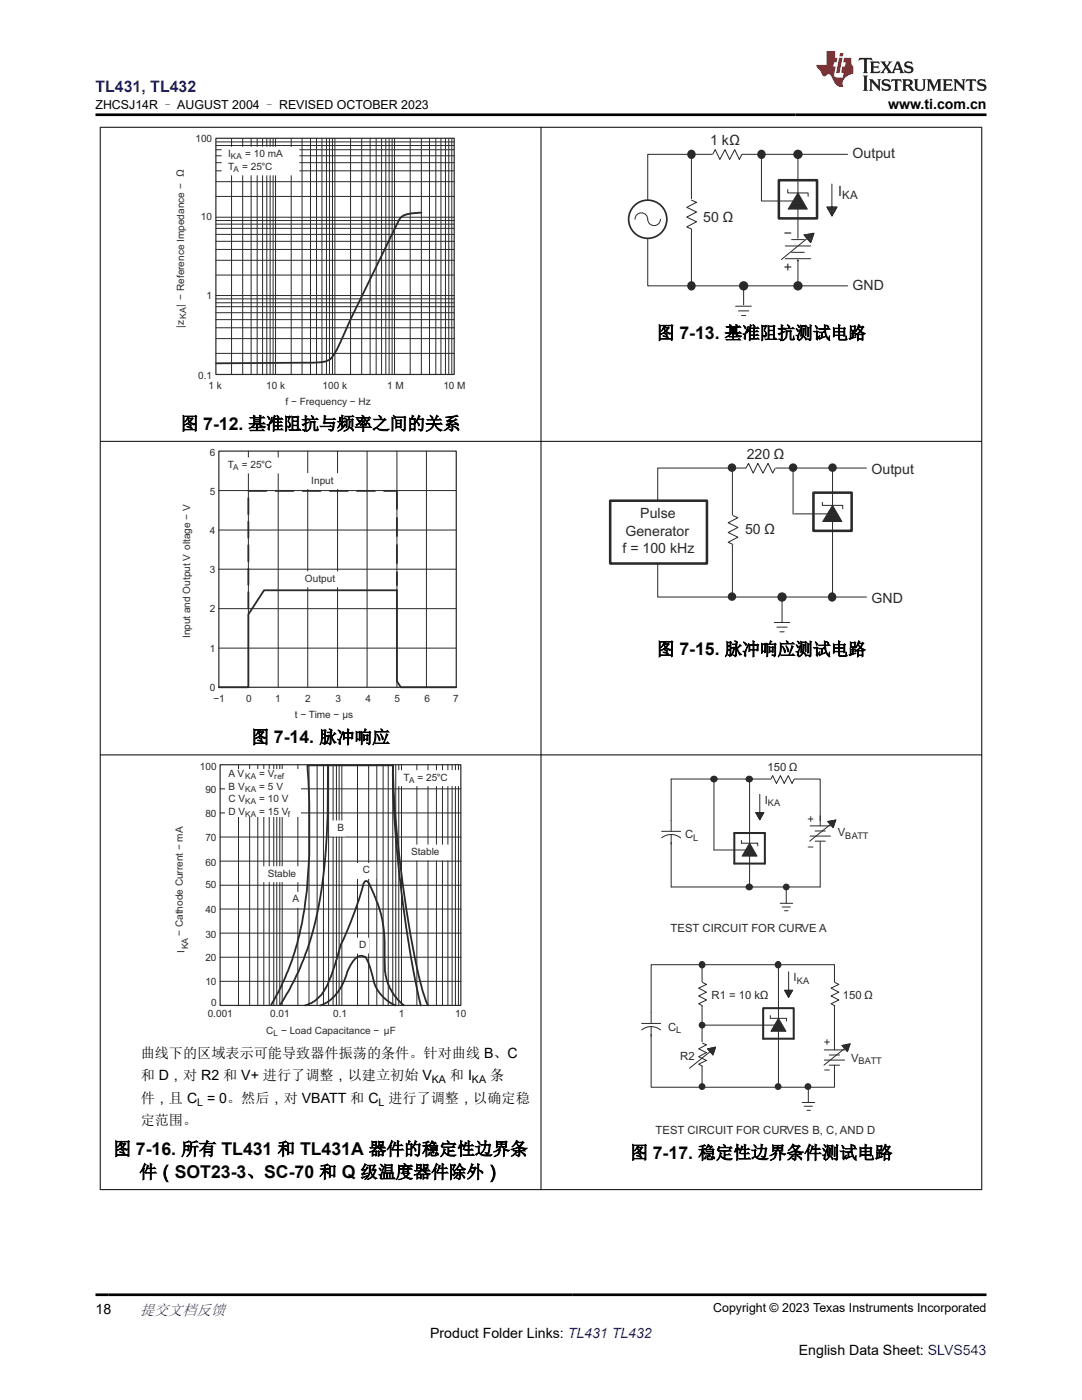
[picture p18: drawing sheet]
<svg xmlns="http://www.w3.org/2000/svg" width="216mm" height="279mm" viewBox="0 0 216 279" stroke-linecap="round" stroke-linejoin="round" font-family="sans-serif">
<defs><g id="words">
<g font-size="3.5">
<text x="131" y="67.6">图 7-13. 基准阻抗测试电路</text>
<text x="36" y="85.8">图 7-12. 基准阻抗与频率之间的关系</text>
<text x="131" y="130.8">图 7-15. 脉冲响应测试电路</text>
<text x="50.2" y="148.3">图 7-14. 脉冲响应</text>
<text x="22.6" y="230.5">图 7-16. 所有 TL431 和 TL431A 器件的稳定性边界条</text>
<text x="125.8" y="231.2">图 7-17. 稳定性边界条件测试电路</text>
<text x="27.8" y="235.1">件（SOT23-3、SC-70 和 Q 级温度器件除外）</text>
</g>
<text font-size="3.2" fill="#00f" x="19" y="18.3">TL431, TL432</text>
<text font-size="3" fill="#00f" x="27.9" y="262.4">提交文档反馈</text>
<g font-size="2.8">
<text x="177.2" y="21.7">www.ti.com.cn</text>
<text x="28.1" y="211.1">曲线下的区域表示可能导致器件振荡的条件。针对曲线 B、C</text>
<text x="28.1" y="215.6">和 D，对 R2 和 V+ 进行了调整，以建立初始 V</text>
<text x="89.8" y="215.6">和 I</text>
<text x="97.8" y="215.6">条</text>
<text x="28.1" y="220.1">件，且 C = 0。然后，对 VBATT 和 C 进行了调整，以确定稳</text>
<text x="28.1" y="224.6">定范围。</text>
<text x="19" y="262.1">18</text>
<text x="85.8" y="266.9">Product Folder Links: TL431 TL432</text>
<text x="159.4" y="270.3">English Data Sheet: SLVS543</text>
</g>
<g font-size="2.8" fill="#2b292a">
<text x="141.7" y="29">1 kΩ</text>
<text x="170.1" y="31.6">Output</text>
<text x="167.3" y="39.1">I</text>
<text x="140.3" y="44.3">50 Ω</text>
<text x="156.4" y="47.6">−</text>
<text x="156.4" y="54.3">+</text>
<text x="170.1" y="57.8">GND</text>
<text x="149" y="91.6">220 Ω</text>
<text x="173.9" y="94.5">Output</text>
<text x="124.8" y="107">Generator</text>
<text x="127.8" y="103.4">Pulse</text>
<text x="148.7" y="106.5">50 Ω</text>
<text x="124.2" y="110.4">f = 100 kHz</text>
<text x="173.9" y="120.3">GND</text>
</g>
<g font-size="2.5">
<text x="19.1" y="21.8">ZHCSJ14R – AUGUST 2004 – REVISED OCTOBER 2023</text>
<text x="142.3" y="261.8">Copyright © 2023 Texas Instruments Incorporated</text>
</g>
<g font-size="2.3" fill="#2b292a">
<text x="168" y="39.7">KA</text>
<text x="153.2" y="153.8">150 Ω</text>
<text x="152.6" y="160.4">I</text>
<text x="136.7" y="167.3">C</text>
<text x="161.1" y="164.3">+</text>
<text x="167.2" y="166.9">V</text>
<text x="161.1" y="169.9">−</text>
<text x="133.8" y="185.9">TEST CIRCUIT FOR CURVE A</text>
<text x="158.4" y="195.9">I</text>
<text x="142" y="199.4">R1 = 10 kΩ</text>
<text x="168.2" y="199.4">150 Ω</text>
<text x="133.3" y="205.7">C</text>
<text x="164.4" y="208.8">+</text>
<text x="135.7" y="211.6">R2</text>
<text x="164.4" y="214.3">−</text>
<text x="169.8" y="211.9">V</text>
<text x="130.8" y="226.3">TEST CIRCUIT FOR CURVES B, C, AND D</text>
</g>
<g font-size="2.1">
<text x="39.4" y="220.7">L</text>
<text x="75.5" y="220.7">L</text>
<text x="86.2" y="216.1">KA</text>
<text x="94.2" y="216.1">KA</text>
</g>
<g font-size="2" fill="#2b292a">
<text x="39" y="28.3">100</text>
<text x="45.5" y="33.9">T</text>
<text x="45.5" y="31.4">I</text>
<text x="48.3" y="33.9">= 25°C</text>
<text x="48.9" y="31.4">= 10 mA</text>
<text x="40.1" y="44">10</text>
<text x="41.2" y="59.6">1</text>
<text x="36.7" y="65.4" transform="rotate(-90 36.7 65.4)">|z</text>
<text x="36.7" y="61.3" transform="rotate(-90 36.7 61.3)">| − Reference Impedance − Ω</text>
<text x="39.5" y="75.6">0.1</text>
<text x="41.6" y="77.6">1 k</text>
<text x="53.1" y="77.6">10 k</text>
<text x="64.4" y="77.6">100 k</text>
<text x="77.2" y="77.6">1 M</text>
<text x="88.5" y="77.6">10 M</text>
<text x="57" y="80.7">f − Frequency − Hz</text>
<text x="41.9" y="91">6</text>
<text x="45.5" y="93.4">T</text>
<text x="48.2" y="93.4">= 25°C</text>
<text x="41.9" y="98.8">5</text>
<text x="62.1" y="96.5">Input</text>
<text x="41.9" y="106.5">4</text>
<text x="41.9" y="114.3">3</text>
<text x="60.9" y="116.1">Output</text>
<text x="41.9" y="122.1">2</text>
<text x="38" y="127.4" transform="rotate(-90 38 127.4)">Input and Output V oltage − V</text>
<text x="41.9" y="130.1">1</text>
<text x="41.9" y="137.9">0</text>
<text x="42.6" y="140">−1</text>
<text x="49.1" y="140">0</text>
<text x="54.9" y="140">1</text>
<text x="58.8" y="143.3">t − Time − µs</text>
<text x="60.9" y="140">2</text>
<text x="66.9" y="140">3</text>
<text x="72.9" y="140">4</text>
<text x="78.7" y="140">5</text>
<text x="84.7" y="140">6</text>
<text x="90.4" y="140">7</text>
<text x="39.9" y="153.6">100</text>
<text x="45.6" y="155.1">A V</text>
<text x="51.7" y="155.1">= V</text>
<text x="80.5" y="155.8">T</text>
<text x="83.3" y="155.8">= 25°C</text>
<text x="41" y="158.2">90</text>
<text x="45.6" y="157.6">B V</text>
<text x="45.6" y="160.1">C V</text>
<text x="51.7" y="157.6">= 5 V</text>
<text x="51.7" y="160.1">= 10 V</text>
<text x="41" y="167.8">70</text>
<text x="41" y="163">80</text>
<text x="45.6" y="162.6">D V</text>
<text x="51.7" y="162.6">= 15 V</text>
<text x="67.4" y="165.8">B</text>
<text x="41" y="172.8">60</text>
<text x="82" y="170.7">Stable</text>
<text x="41" y="177.2">50</text>
<text x="53.4" y="175">Stable</text>
<text x="72.4" y="174.3">C</text>
<text x="41" y="182.2">40</text>
<text x="58.3" y="180.1">A</text>
<text x="36.5" y="186.8" transform="rotate(-90 36.5 186.8)">− Cathode Current − mA</text>
<text x="36.8" y="190.2" transform="rotate(-90 36.8 190.2)">I</text>
<text x="41" y="187.2">30</text>
<text x="41" y="191.8">20</text>
<text x="71.7" y="189.2">D</text>
<text x="41" y="196.6">10</text>
<text x="41.5" y="202.9">0.001</text>
<text x="42.1" y="200.7">0</text>
<text x="53.9" y="202.9">0.01</text>
<text x="66.5" y="202.9">0.1</text>
<text x="79.6" y="202.9">1</text>
<text x="90.8" y="202.9">10</text>
<text x="53.1" y="206.3">C</text>
<text x="56.1" y="206.3">− Load Capacitance − µF</text>
</g>
<g font-size="1.8" fill="#2b292a">
<text x="37.1" y="63.6" transform="rotate(-90 37.1 63.6)">KA</text>
<text x="153.2" y="160.9">KA</text>
<text x="138.3" y="167.8">L</text>
<text x="168.7" y="167.4">BATT</text>
<text x="37.6" y="189.5" transform="rotate(-90 37.6 189.5)">KA</text>
<text x="159" y="196.3">KA</text>
<text x="134.9" y="206.1">L</text>
<text x="171.3" y="212.4">BATT</text>
</g>
<g font-size="1.6" fill="#2b292a">
<text x="46.1" y="31.8">KA</text>
<text x="46.6" y="34.3">A</text>
<text x="46.6" y="93.8">A</text>
<text x="48.9" y="155.5">KA</text>
<text x="54.7" y="155.5">ref</text>
<text x="48.9" y="158">KA</text>
<text x="48.9" y="160.5">KA</text>
<text x="81.6" y="156.2">A</text>
<text x="48.9" y="163">KA</text>
<text x="57.4" y="163">f</text>
<text x="54.6" y="206.7">L</text>
</g>
</g></defs>
<g fill="none" stroke="#2b292a" stroke-width=".2">
<path d="M43.1 39.2h47.5M43.1 36.3h47.5M43.1 34.1h47.5M43.1 32.5h47.5M43.1 31.1h47.5M43.1 29.9h47.5M43.1 29h47.5M43.1 28.3h47.5M46.2 27.7v47M48.4 27.7v47M50.1 27.7v47M51.3 27.7v47"/>
<path d="M52.4 27.7v47M53.2 27.7v47M53.9 27.7v47M54.5 27.7v47M55 27.7v47M58.1 27.6v47.1M60.3 27.6v47.1M62 27.6v47.1M63.2 27.6v47.1M64.2 27.6v47.1M65.1 27.6v47.1M65.7 27.6v47.1"/>
<path d="M66.3 27.6v47.1M66.8 27.6v47.1M69.9 27.6v47.1M72.2 27.6v47.1M73.9 27.6v47.1M75.1 27.6v47.1M76.1 27.6v47.1M77 27.6v47.1M77.6 27.6v47.1M78.2 27.6v47.1M78.7 27.6v47.1M81.9 27.6v47.1"/>
<path d="M84.1 27.6v47.1M85.7 27.6v47.1M87 27.6v47.1M88 27.6v47.1M88.9 27.6v47.1M89.5 27.6v47.1M90.1 27.6v47.1M43.1 59.6h47.5M43.1 59h47.5M43.1 54.9h47.5M43.1 51.9h47.5M43.1 49.8h47.5"/>
<path d="M43.1 48.2h47.5M43.1 46.8h47.5M43.1 45.6h47.5M43.1 44.7h47.5M43.1 44h47.5M43.1 43.4h47.5M43.1 70.5h47.5M43.1 67.6h47.5M43.1 65.4h47.5M43.1 63.8h47.5M43.1 62.4h47.5M43.1 61.2h47.5"/>
<path d="M43.1 60.4h47.5"/>
</g>
<path d="M84.1 42.4l-2.9 .3-1 .5-.5 .6-9.9 20.2-2.1 4.7a10.3 10.3 0 0 1-2 3.1l-1.1 .4-2.2 .2-19.3 .1" fill="none" stroke="#2b292a" stroke-width=".36"/>
<path d="M43.1 27.6h47.5v47.1h-47.5z" fill="none" stroke="#2b292a" stroke-width=".24"/>
<path d="M44.3 29.4h15.3v5.5h-15.3z" fill-rule="evenodd" fill="#fff"/>
<path d="M44.3 29.4h15.3v5.5h-15.3z" fill="none" stroke="#fff" stroke-width=".24"/>
<path d="M159.2 30.8v16.8" fill="none" stroke="#2b292a" stroke-width=".2"/>
<path d="M159.2 38.5l1.9 3.2h-3.8z" fill="#2b292a"/>
<g fill="none" stroke="#2b292a" stroke-width=".2">
<path d="M138 31.1v25.9M151.9 30.8v9.3h6.6M157.2 37.8v.7h4.1v.7M159.2 38.5l1.9 3.2h-3.8zM166 36.7v6.4l1-1.8h-2l1.1 1.8M169.1 30.8h-39.9v9.1M126.7 43.8a1.27 1.27 0 0 1 1.3-1.3 1.27 1.27 0 0 1 1.2 1.3 1.27 1.27 0 0 0 1.3 1.2 1.27 1.27 0 0 0 1.3-1.2M129.2 47.6v9.4h39.9M148.4 57.3v3.6M156.7 51.6h5.1M156.7 49.1h5.1M158 50.4h2.5"/>
<path d="M158 47.8h2.5M159.2 52.1v-.2v4.4M160.4 46.9l2-.4-.6 1.9zM160.5 46.9l1.3 1.5M160.7 46.9l1.1 1.3M160.7 46.9l1.1 1.2M160.9 46.8l1 1.2M161.1 46.8l.9 1M161.2 46.8l.8 .8M161.3 46.7l.8 .9M161.5 46.7l.6 .7M161.7 46.7l.5 .6"/>
<path d="M161.8 46.6l.4 .5M161.9 46.6l.4 .4M162 46.8l-6.1 5M162.1 46.5l.2 .4M162.2 46.5l.2 .2M165.1 41.4h1.9M165.1 41.6h1.8M165.2 41.6h1.6M165.2 41.8h1.6M165.3 41.9h1.5M165.4 42.1h1.3M165.5 42.1h1.1"/>
<path d="M165.6 42.3h.9M165.7 42.4h.7M165.7 42.7h.5M165.7 42.6h.6M165.8 42.8h.4M165.9 42.9h.3M146.8 61.1h3.1M147.4 62h2M148 63h.8"/>
</g>
<path d="M155.4 36h7.6v7.6h-7.6z" fill="none" stroke="#2b292a" stroke-width=".51"/>
<circle cx="129.2" cy="43.8" r="3.8" fill="none" stroke="#2b292a" stroke-width=".34"/>
<path d="M142.2 29.9h5.8v1.9h-5.8z" fill-rule="evenodd" fill="#fff"/>
<path d="M142.2 30.8l.5-.9 .9 1.9 1.1-1.9 .9 1.9 1-1.9 .9 1.9 .5-1" fill="none" stroke="#2b292a" stroke-width=".2"/>
<circle cx="137.9" cy="30.8" r=".73" fill="#2b292a"/>
<circle cx="137.9" cy="30.8" r=".73" fill="none" stroke="#2b292a" stroke-width=".34"/>
<circle cx="137.9" cy="57" r=".73" fill="#2b292a"/>
<circle cx="137.9" cy="57" r=".73" fill="none" stroke="#2b292a" stroke-width=".34"/>
<circle cx="148.4" cy="57" r=".76" fill="#2b292a"/>
<circle cx="148.4" cy="57" r=".76" fill="none" stroke="#2b292a" stroke-width=".34"/>
<circle cx="159.2" cy="57" r=".76" fill="#2b292a"/>
<circle cx="159.2" cy="57" r=".76" fill="none" stroke="#2b292a" stroke-width=".34"/>
<circle cx="159.2" cy="30.8" r=".76" fill="#2b292a"/>
<circle cx="159.2" cy="30.8" r=".76" fill="none" stroke="#2b292a" stroke-width=".34"/>
<circle cx="151.9" cy="30.8" r=".73" fill="#2b292a"/>
<circle cx="151.9" cy="30.8" r=".73" fill="none" stroke="#2b292a" stroke-width=".34"/>
<path d="M137 39.9h2v5.8h-2z" fill-rule="evenodd" fill="#fff"/>
<path d="M138 39.9l1 .5-2 1 2 .9-2 1 2 1-2 1 1 .4M43.7 97.9h47.3M49.6 90v47.2M55.5 90v47.2M61.4 90v47.2M67.4 90v47.2M73.2 90v47.2M79.2 90v47.2M85.1 90v47.2M43.7 105.8h47.3M43.7 121.5h47.3M43.7 129.3h47.3" fill="none" stroke="#2b292a" stroke-width=".2"/>
<path d="M49.6 121.4v-23.4" fill="none" stroke="#2b292a" stroke-width=".36" stroke-dasharray="3.2 1.4"/>
<path d="M49.6 98h29.6M79.2 98v18.8" fill="none" stroke="#2b292a" stroke-width=".36" stroke-dasharray="3.6 1.8"/>
<path d="M43.7 137.2h5.9v-14.6l3.1-4.8h26.5v18.2l.8 1.2h11" fill="none" stroke="#2b292a" stroke-width=".36"/>
<path d="M60.9 94.5h7.3v3h-7.3z" fill-rule="evenodd" fill="#fff"/>
<path d="M60.9 94.5h7.3v3h-7.3z" fill="none" stroke="#fff" stroke-width=".24"/>
<path d="M59.7 114.1h9.7v3h-9.7z" fill-rule="evenodd" fill="#fff"/>
<path d="M59.7 114.1h9.7v3h-9.7z" fill="none" stroke="#fff" stroke-width=".24"/>
<path d="M44.3 91.4h11.7v3h-11.7z" fill-rule="evenodd" fill="#fff"/>
<path d="M44.3 91.4h11.7v3h-11.7z" fill="none" stroke="#fff" stroke-width=".24"/>
<path d="M43.7 90h47.3v47.2h-47.3z" fill="none" stroke="#2b292a" stroke-width=".24"/>
<path d="M43.7 113.6h47.3" fill="none" stroke="#2b292a" stroke-width=".2"/>
<path d="M166.1 100.9l1.9 3.2h-3.8z" fill="#2b292a"/>
<path d="M146.1 93.4v25M158.2 93.4v9.2M166.1 93.4v25.7M172.9 93.4h-41.7v25.7h41.7M156 119.1v5.1M158.5 102.6h7.4M164.1 100.3v.6h4.1v.6M166.1 100.9l1.9 3.2h-3.8zM154.5 124.2h3.1M155 125.2h2.1M155.6 126.1h.9" fill="none" stroke="#2b292a" stroke-width=".2"/>
<path d="M162.3 98.3h7.6v7.6h-7.6z" fill="none" stroke="#2b292a" stroke-width=".51"/>
<path d="M121.8 99.9h19.3v12.6h-19.3z" fill-rule="evenodd" fill="#fff"/>
<path d="M121.8 99.9h19.3v12.6h-19.3z" fill="none" stroke="#2b292a" stroke-width=".51"/>
<circle cx="158.2" cy="93.3" r=".68" fill="#2b292a"/>
<circle cx="158.2" cy="93.3" r=".68" fill="none" stroke="#2b292a" stroke-width=".34"/>
<circle cx="166.1" cy="93.3" r=".68" fill="#2b292a"/>
<circle cx="166.1" cy="93.3" r=".68" fill="none" stroke="#2b292a" stroke-width=".34"/>
<path d="M145.3 102.9h1.9v5.8h-1.9z" fill-rule="evenodd" fill="#fff"/>
<path d="M146.2 102.9l1 .4-1.9 1 1.9 1-1.9 1 1.9 .9-1.9 1 .9 .4" fill="none" stroke="#2b292a" stroke-width=".2"/>
<circle cx="146.1" cy="93.3" r=".68" fill="#2b292a"/>
<circle cx="146.1" cy="93.3" r=".68" fill="none" stroke="#2b292a" stroke-width=".34"/>
<circle cx="146.1" cy="119.1" r=".68" fill="#2b292a"/>
<circle cx="146.1" cy="119.1" r=".68" fill="none" stroke="#2b292a" stroke-width=".34"/>
<path d="M148.9 92.5h5.8v1.9h-5.8z" fill-rule="evenodd" fill="#fff"/>
<path d="M148.9 93.4l.5-.9 .9 1.9 .9-1.9 1 1.9 1.1-1.9 .9 1.9 .5-1" fill="none" stroke="#2b292a" stroke-width=".2"/>
<circle cx="166" cy="119.1" r=".73" fill="#2b292a"/>
<circle cx="166" cy="119.1" r=".73" fill="none" stroke="#2b292a" stroke-width=".34"/>
<circle cx="156" cy="119.1" r=".76" fill="#2b292a"/>
<circle cx="156" cy="119.1" r=".76" fill="none" stroke="#2b292a" stroke-width=".34"/>
<g fill="none" stroke="#2b292a" stroke-width=".2">
<path d="M43.9 157.4h48.1M47.6 152.6v48.1M49.8 152.6v48.1M51.4 152.6v48.1M52.6 152.6v48.1M53.7 152.6v48.1M54.6 152.6v48.1M55.2 152.6v48.1M55.8 152.6v48.1M56.3 152.6v48.1M59.4 152.6v48.1M61.7 152.6v48.1"/>
<path d="M63.3 152.6v48.1M64.5 152.6v48.1M65.6 152.6v48.1M66.5 152.6v48.1M67.1 152.6v48.1M67.7 152.6v48.1M68.2 152.6v48.1M71.3 152.6v48.1M73.6 152.6v48.1M75.2 152.6v48.1M76.4 152.6v48.1M77.5 152.6v48.1"/>
<path d="M78.4 152.6v48.1M79 152.6v48.1M79.6 152.6v48.1M80.1 152.6v48.1M83.2 152.6v48.1M85.4 152.6v48.1M87.1 152.6v48.1M88.3 152.6v48.1M89.4 152.6v48.1M90.2 152.6v48.1M90.9 152.6v48.1M91.5 152.6v48.1"/>
<path d="M43.9 176.7h48.1M43.9 167h48.1M43.9 162.2h48.1M43.9 195.8h48.1M43.9 191h48.1M43.9 186.2h48.1M43.9 181.4h48.1"/>
</g>
<path d="M79.3 153.8h12.2v3h-12.2z" fill-rule="evenodd" fill="#fff"/>
<path d="M79.3 153.8h12.2v3h-12.2z" fill="none" stroke="#fff" stroke-width=".24"/>
<path d="M66.2 163.9h2.7v2.9h-2.7z" fill-rule="evenodd" fill="#fff"/>
<path d="M66.2 163.9h2.7v2.9h-2.7z" fill="none" stroke="#fff" stroke-width=".24"/>
<path d="M80.8 168.7h9.1v2.9h-9.1z" fill-rule="evenodd" fill="#fff"/>
<path d="M80.8 168.7h9.1v2.9h-9.1z" fill="none" stroke="#fff" stroke-width=".24"/>
<path d="M52.2 173h8.8v2.9h-8.8z" fill-rule="evenodd" fill="#fff"/>
<path d="M52.2 173h8.8v2.9h-8.8z" fill="none" stroke="#fff" stroke-width=".24"/>
<g fill="#fff">
<path d="M44.9 153.6h15.1v9.5h-15.1z" fill-rule="evenodd"/>
<path d="M57.1 178.1h2.9v3h-2.9z" fill-rule="evenodd"/>
</g>
<path d="M57.1 178.1h2.9v3h-2.9z" fill="none" stroke="#fff" stroke-width=".24"/>
<path d="M71.2 172.3h3.7v3h-3.7z" fill-rule="evenodd" fill="#fff"/>
<path d="M71.2 172.3h3.7v3h-3.7z" fill="none" stroke="#fff" stroke-width=".24"/>
<path d="M70.5 187.2h3v3h-3z" fill-rule="evenodd" fill="#fff"/>
<path d="M70.5 187.2h3v3h-3z" fill="none" stroke="#fff" stroke-width=".24"/>
<path d="M65.4 152.6a167.7 167.7 0 0 1-.7 20.9 60.7 60.7 0 0 1-6.3 22.7l-2.5 4.3M78.4 152.7h-17a168.7 168.7 0 0 1 .1 20.7 62 62 0 0 1-2.5 16 49.3 49.3 0 0 1-4.9 11.1M78.4 152.7a221.7 221.7 0 0 0 5.7 44.2l1.3 3.8M78.4 152.7a225 225 0 0 0 3.7 38.6l1.9 9.4M68 188.6l-1.8 5.8a15.5 15.5 0 0 1-2.1 4.2l-1.4 1.2-1.8 .9M68 188.5a74.9 74.9 0 0 0 4.6-12.3l.5-.4a1.77 1.77 0 0 1 .9 1.3l1.7 4.3a21.7 21.7 0 0 1 1 5.4l.1 7.1 .2 1.3 .7 1.8 .5 1 1.3 1.6 1.1 1.1M69.3 194a9.1 9.1 0 0 1-5.4 6.7M72.9 191a17.8 17.8 0 0 1 1.9 5.6 7.9 7.9 0 0 0 4.1 4.1M72.9 191a1.54 1.54 0 0 0-2.3 .6l-1.3 2.4" fill="none" stroke="#2b292a" stroke-width=".36"/>
<path d="M43.9 152.6h48.1v48.1h-48.1z" fill="none" stroke="#2b292a" stroke-width=".24"/>
<path d="M43.9 171.9h48.1" fill="none" stroke="#2b292a" stroke-width=".2"/>
<path d="M149.6 168.3l1.5 2.6h-3z" fill="#2b292a"/>
<path d="M149.6 168.3l1.5 2.6h-3z" fill="none" stroke="#2b292a" stroke-width=".2"/>
<path d="M155.3 203.2l1.5 2.6h-3z" fill="#2b292a"/>
<g fill="none" stroke="#2b292a" stroke-width=".2">
<path d="M140.1 192.5v24.3M155.3 192.5v24.2M156.5 197.7h1.6M156.6 197.7h1.4M156.7 197.9h1.3M156.8 197.9h1.2M156.8 198.1h1.1M156.8 198.2h1M156.9 198.3h.9M157 198.4h.7M157 198.5h.6M157.1 198.6h.5"/>
<path d="M157.2 198.7h.4M157.2 198.9h.2M157.2 198.8h.3M157.3 199h.1M157.4 194v5l.8-1.4h-1.7l.9 1.4M140.1 204.6h15M141.2 209.3l1.6-.3-.5 1.5zM153.7 202.7v.5h3.3v.6M155.3 203.2l1.5 2.6h-3zM161.3 217v3M164.5 211.6h4M164.5 209.5h4"/>
<path d="M165.5 212.6h2M165.5 210.5h2M166.5 209.5v-17h-36.6v24.5h36.6v-4.4M168 208.7l1.6-.4-.5 1.6zM168.1 208.7l1 1.1M168.2 208.7l.9 1M168.3 208.6l.9 1M168.4 208.6l.8 .9M168.5 208.6l.8 .8M168.7 208.5l.6 .8M168.7 208.5l.7 .7M168.9 208.5l.5 .6"/>
<path d="M169 208.4l.4 .5M169.1 208.4l.3 .5M169.2 208.4l.3 .3M169.4 208.4l.2 .2M169.4 208.6l-5 4M169.5 208.4l.1 .1M169.6 208.4h.1M160.1 220h2.5M160.5 220.8h1.6M161 221.6h.7"/>
</g>
<path d="M152.3 201.2h6.1v6.1h-6.1z" fill="none" stroke="#2b292a" stroke-width=".41"/>
<path d="M128.1 202.1h3.7v4.2h-3.7z" fill-rule="evenodd" fill="#fff"/>
<g fill="none" stroke="#2b292a" stroke-width=".2">
<path d="M142.5 155.5v14.1h6.9M149.6 155.5v21M151.6 158.5v5.1l.8-1.4h-1.6l.8 1.4M147.9 167.7v.6h3.3v.5M150.8 162.2h1.6M150.9 162.3h1.4M150.9 162.4h1.4M151 162.5h1.2M151.1 162.6h1M151.1 162.7h1M151.2 162.8h.8M151.2 162.9h.8"/>
<path d="M151.3 163h.6M151.3 163.1h.6M151.4 163.2h.4M151.5 163.3h.2M151.5 163.4h.2M156.9 177.2v3.1M161.6 166.9h4.1M161.6 164.8h4.1M162.6 167.9h2.1M162.6 165.8h2.1M163.7 163.7v-8.2h-29.8v21.5h29.8v-9M163.7 162.8v2"/>
<path d="M165.2 163.9l1 1.3M165.4 163.9l.9 1.1M165.5 163.9l.9 1M165.6 163.9l.8 .9M165.7 163.9l.7 .8M165.8 163.8l.6 .8M165.9 163.8l.6 .7M166 163.8l.5 .6M166.2 163.7l.4 .5M166.2 163.7l.4 .4M166.4 163.7l.2 .3M166.5 163.7l.2 .2"/>
<path d="M166.5 163.9l-4.9 4M166.6 163.7l.1 .1M166.7 163.7h.1M166.8 163.7l-1.6 .2 1 1.3M166.8 163.7l-.6 1.5M155.7 180.3h2.5M156.1 181h1.6M156.5 181.8h.7M128 205.5a3 3 0 0 1 3.8 .1M128 204.2h3.8M129.9 202.1v2.1M129.9 204.9v1.9"/>
<path d="M141.2 209.3l1.1 1.2M141.4 209.3l.9 1M141.6 209.3l.8 .8M141.7 209.2l.8 .8M141.8 209.2l.7 .7M141.9 209.1l.6 .7M142.1 209.1l.4 .6M142.2 209.1l.4 .5M142.3 209.1l.3 .4M142.4 209.1l.3 .3M142.5 209.1l.2 .2M142.6 209l.1 .1"/>
<path d="M142.7 209v.1"/>
</g>
<path d="M146.5 166.2h6.1v6.1h-6.1z" fill="none" stroke="#2b292a" stroke-width=".41"/>
<path d="M132.1 163.8h3.7v4.1h-3.7z" fill-rule="evenodd" fill="#fff"/>
<path d="M132 167.2a3 3 0 0 1 3.8 0M132 165.9h3.8M133.9 163.8v2.1M133.9 166.5v2" fill="none" stroke="#2b292a" stroke-width=".2"/>
<circle cx="142.5" cy="155.5" r=".57" fill="#2b292a"/>
<circle cx="142.5" cy="155.5" r=".57" fill="none" stroke="#2b292a" stroke-width=".27"/>
<circle cx="149.5" cy="155.5" r=".57" fill="#2b292a"/>
<circle cx="149.5" cy="155.5" r=".57" fill="none" stroke="#2b292a" stroke-width=".27"/>
<path d="M153.8 154.8h4.6v1.6h-4.6z" fill-rule="evenodd" fill="#fff"/>
<path d="M153.8 155.5l.4-.7 .7 1.6 .8-1.6 .8 1.6 .8-1.6 .7 1.6 .4-.9" fill="none" stroke="#2b292a" stroke-width=".2"/>
<circle cx="149.5" cy="177" r=".57" fill="#2b292a"/>
<circle cx="149.5" cy="177" r=".57" fill="none" stroke="#2b292a" stroke-width=".27"/>
<circle cx="156.9" cy="177" r=".54" fill="#2b292a"/>
<circle cx="156.9" cy="177" r=".54" fill="none" stroke="#2b292a" stroke-width=".27"/>
<circle cx="140.1" cy="192.5" r=".57" fill="#2b292a"/>
<circle cx="140.1" cy="192.5" r=".57" fill="none" stroke="#2b292a" stroke-width=".27"/>
<circle cx="155.2" cy="192.5" r=".57" fill="#2b292a"/>
<circle cx="155.2" cy="192.5" r=".57" fill="none" stroke="#2b292a" stroke-width=".27"/>
<circle cx="140.1" cy="216.8" r=".54" fill="#2b292a"/>
<circle cx="140.1" cy="216.8" r=".54" fill="none" stroke="#2b292a" stroke-width=".27"/>
<circle cx="155.3" cy="216.8" r=".54" fill="#2b292a"/>
<circle cx="155.3" cy="216.8" r=".54" fill="none" stroke="#2b292a" stroke-width=".27"/>
<circle cx="140.1" cy="204.6" r=".54" fill="#2b292a"/>
<circle cx="140.1" cy="204.6" r=".54" fill="none" stroke="#2b292a" stroke-width=".27"/>
<circle cx="161.2" cy="216.8" r=".54" fill="#2b292a"/>
<circle cx="161.2" cy="216.8" r=".54" fill="none" stroke="#2b292a" stroke-width=".27"/>
<path d="M139.4 208.1h1.6v4.7h-1.6z" fill-rule="evenodd" fill="#fff"/>
<path d="M140.2 208.2l.8 .3-1.6 .8 1.6 .8-1.6 .8 1.6 .7-1.6 .8 .8 .4" fill="none" stroke="#2b292a" stroke-width=".2"/>
<path d="M139.4 196.1h1.6v4.6h-1.6z" fill-rule="evenodd" fill="#fff"/>
<path d="M140.2 196.1l.8 .4-1.6 .7 1.6 .8-1.6 .8 1.6 .8-1.6 .7 .8 .4" fill="none" stroke="#2b292a" stroke-width=".2"/>
<path d="M165.8 196.1h1.6v4.6h-1.6z" fill-rule="evenodd" fill="#fff"/>
<path d="M166.6 196.1l.8 .4-1.6 .7 1.6 .8-1.6 .8 1.6 .8-1.6 .7 .8 .4M142.5 209.3l-4.9 3.9" fill="none" stroke="#2b292a" stroke-width=".2"/>
<path d="M19.9 25.4h176.1M20 25.3v212.2M107.9 25.3v212.2M195.9 25.3v212.2M19.9 88.1h176.1M19.9 150.7h176.1M19.9 237.4h176.1" fill="none" stroke="#000" stroke-width=".2"/>
<path d="M171.5 11.6l-.2 .5 .5-.2h.6v.1v2.2l-.2 .4h1l-.2-.4v-2.2v-.1h.5l.5 .2-.1-.5zM173.6 12.3l.2 .4v1.5l-.2 .4h1.9l.1-.6a1.08 1.08 0 0 1-1.3 .2v-.7h.6l.4 .2v-.7l-.4 .2h-.6v-.5l.2-.2a1 1 0 0 1 1 .3l-.1-.5zM175.7 12.3l.9 1.1-1 1.2h.9l-.2-.2 .5-.8 .4 .8-.2 .2h1.6l-.2-.2 .2-.5h.9l.1 .5-.1 .2h.9l-.2-.3-.8-2h-.5l-.9 2.2-.9-1.1 .9-1.1h-.8l.2 .2-.4 .6-.4-.6 .2-.2zM179 12.7l.4 1h-.7zM180.7 12.4a.65 .65 0 0 0-.2 .7 .65 .65 0 0 0 .6 .5l.6 .1 .1 .3a.79 .79 0 0 1-.7 .4 .79 .79 0 0 1-.7-.5l.1 .7 .2-.1a.93 .93 0 0 0 1.1 .1 .93 .93 0 0 0 .4-1 1.46 1.46 0 0 0-1.2-.6l-.1-.3a1.09 1.09 0 0 1 1.2 .2l-.2-.6-.1 .1-.5-.2zM172.2 15.1l.2 .4v2.2l-.2 .4h1l-.2-.4v-2.2l.2-.4zM173.4 15.8l.2 .4v1.5l-.2 .4h.8l-.3-.4 .1-1.3 1.6 1.8v-2l.2-.4h-.7l.1 .2 .1 1.1-1.2-1.3zM176.2 15.9a.65 .65 0 0 0-.2 .8 .65 .65 0 0 0 .6 .4l.6 .2 .1 .2a.79 .79 0 0 1-.7 .4 .79 .79 0 0 1-.7-.5l.1 .7 .2-.1a.93 .93 0 0 0 1.1 .1 .93 .93 0 0 0 .4-.9 1.46 1.46 0 0 0-1.2-.6l-.1-.4a1.09 1.09 0 0 1 1.2 .2l-.1-.6-.2 .1-.5-.1zM177.9 15.8l-.1 .6a.63 .63 0 0 1 .8-.3v1.6l-.3 .4h1l-.2-.4v-1.6a.66 .66 0 0 1 .8 .3l-.1-.6zM180 15.8l.2 .4v1.5l-.2 .4h1l-.2-.2-.1-.7h.5l.1 .2a.79 .79 0 0 0 1.2 .6l-1-.9a.61 .61 0 0 0 .6-.6 .61 .61 0 0 0-.5-.7zM180.8 16.1h.1a.47 .47 0 0 1 .5 .1 .47 .47 0 0 1 .1 .5l-.1 .1-.7 .1zM182.3 15.8l.2 .2a2.27 2.27 0 0 0 .4 2 1.04 1.04 0 0 0 1.7-.7v-1.3l.2-.2h-.8l.2 .4v1.1a.6 .6 0 0 1-.6 .6 .6 .6 0 0 1-.6-.6v-1.1l.3-.4zM184.9 15.8l.2 .4v1.5l-.2 .4h.8l-.3-.4v-1.4l.9 1.9 .9-1.9v1.4l-.3 .4h1l-.2-.4v-1.5l.2-.4h-.8l-.7 1.5-.6-1.5zM188.1 15.8l.2 .4v1.5l-.2 .4h1.9l.1-.6a1.09 1.09 0 0 1-1.3 .2v-.7h.6l.4 .2v-.6l-.4 .2h-.6v-.6l.2-.1a1.01 1.01 0 0 1 1 .3l-.1-.6zM190.2 15.8l.3 .4v1.5l-.3 .4h.8l-.2-.4v-1.3l1.6 1.8v-2l.2-.4h-.7l.2 .2v1.1l-1.2-1.3zM192.8 15.8l-.1 .6a.63 .63 0 0 1 .8-.3v1.6l-.3 .4h1l-.2-.4v-1.6a.66 .66 0 0 1 .8 .3l-.1-.6zM195.2 15.9a.65 .65 0 0 0-.2 .8 .65 .65 0 0 0 .6 .4l.6 .2 .2 .2a.79 .79 0 0 1-.7 .4 .79 .79 0 0 1-.7-.5l.1 .7 .2-.1a.93 .93 0 0 0 1 .1 .93 .93 0 0 0 .5-.9 1.46 1.46 0 0 0-1.3-.6v-.4a1.09 1.09 0 0 1 1.2 .2l-.2-.6-.2 .1-.5-.1z" fill="#231f20"/>
<path d="M164.9 10.2v2.8h-2l.1 .3 .8 1a.95 .95 0 0 0 1 .9 .59 .59 0 0 1 .5-.4 .59 .59 0 0 1 .5 .4l.4 .7a1.59 1.59 0 0 0 2.1 1.4 1.61 1.61 0 0 1 1-2.3l1-.3-.1-1.5a1.59 1.59 0 0 1-.3-1.7h-1.5l-.2 .9h.6l-.2 .9h-.5l-.2 1v.2l.4 .1-.1 .9h-.7a.73 .73 0 0 1-1-.7l.3-1.5h-.5l.1-.9h.5l.2-.9h-.5v-1.3zM167.4 11.5l-.6 3.1h.7l.6-3.1zM167.6 10.6l-.1 .6h.7l.1-.6z" fill="#ed1c24"/>
<path d="M19 22.9h177.8M19 258.4h177.8" fill="none" stroke="#000" stroke-width=".53"/>
<use href="#words"/>
</svg>
